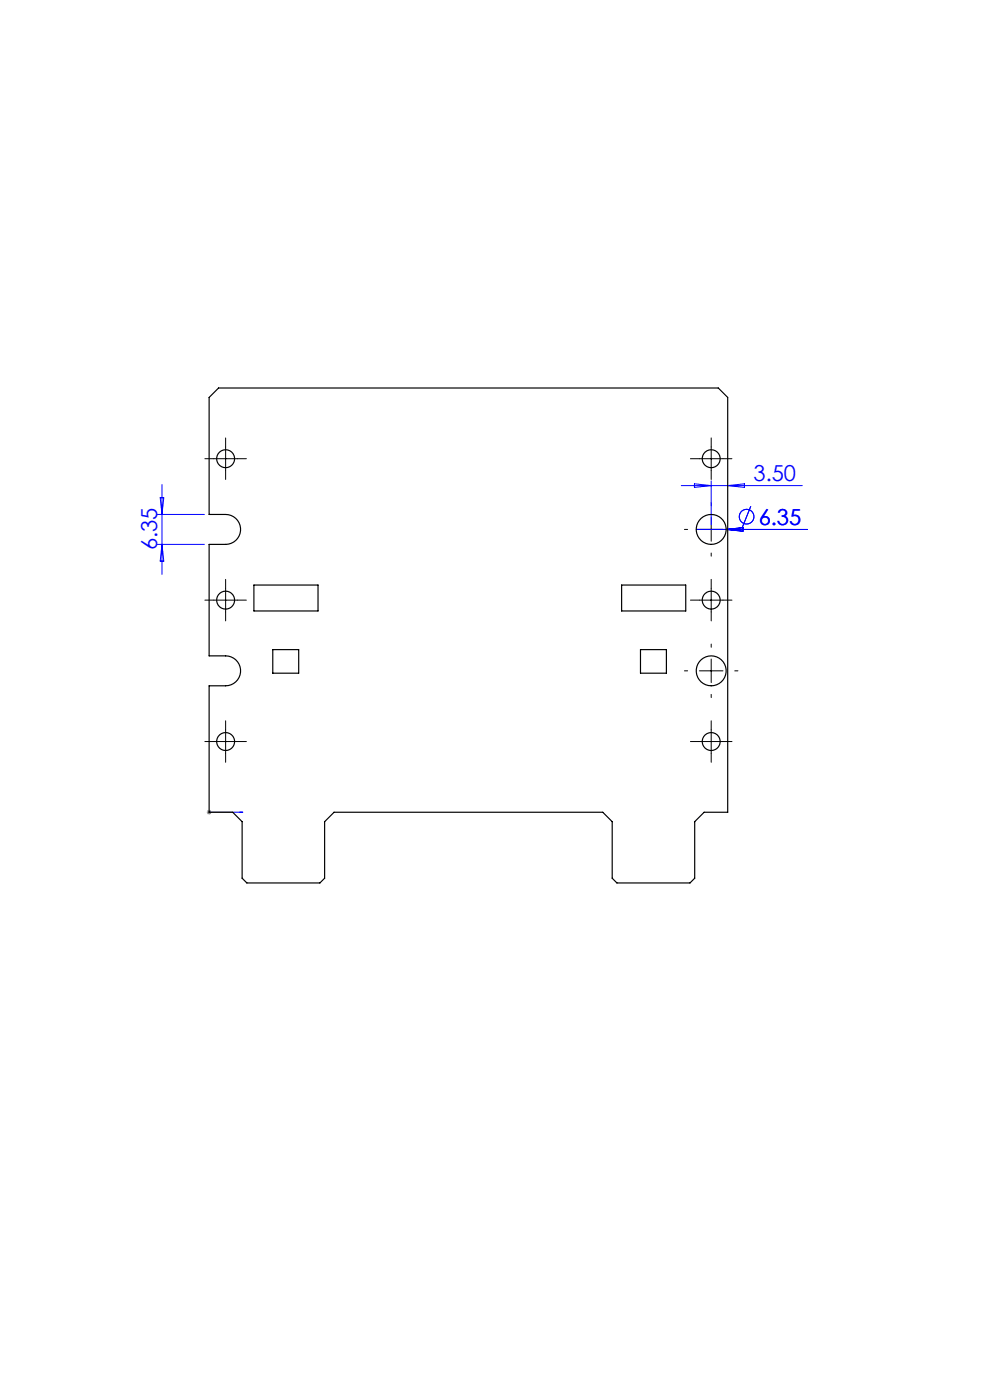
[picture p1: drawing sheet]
<svg xmlns="http://www.w3.org/2000/svg" width="210mm" height="297mm" viewBox="0 0 210 297" stroke-linecap="round" stroke-linejoin="round" font-family="sans-serif">
<defs><g id="words">
<g font-size="4.7" fill="#00f">
<text x="159.8" y="102">3.50</text>
<text x="160.9" y="111.3">6.35</text>
<text x="33.3" y="116.8" transform="rotate(-90 33.3 116.8)">6.35</text>
</g>
</g></defs>
<g fill="none" stroke="#00f" stroke-width=".21">
<path d="M33.4 109.1h10M33.4 115.5h10M34 105.6h.7l-.3 3.5zM34.4 102.8v19M34.4 115.5l.3 3.5h-.7zM144.5 103h25.7M147.3 102.6l3.6 .4-3.6 .4zM147.7 112.3h23.6M150.9 102v9.3M154 112.3l3.6-.4v.8zM154.4 103l3.5-.4v.8zM159.3 107.4l-1.8 4.4"/>
<path d="M44.2 172.3h.3zM44.4 172.3h.1M44.4 172.3h7.1M50.8 172.3h.7z"/>
<circle cx="158.4" cy="109.6" r="1.56"/>
</g>
<path d="M43.9 172.3h1M44 172l.7 .7M44.4 171.8v1M44.7 172l-.7 .7" fill="none" stroke="#808080" stroke-width=".21"/>
<g fill="none" stroke="#000" stroke-width=".21" stroke-dasharray="15.2 1.3 1.3 1.3">
<path d="M45.4 97.3h-1.9M47.9 94.8v-1.9M47.9 99.8v1.9M50.4 97.3h1.9M148.4 97.3h-1.9M150.9 94.8v-1.9M150.9 99.8v1.9M153.4 97.3h1.9M145.9 112.3h-.7M150.9 107.3v-.7M150.9 117.3v.7M155.9 112.3h.6"/>
<path d="M45.4 127.3h-1.9M47.9 124.8v-1.9M47.9 129.8v1.9M50.4 127.3h1.9M148.4 127.3h-1.9M150.9 124.8v-1.9M150.9 129.8v1.9M150.9 137.3v-.7M153.4 127.3h1.9M45.4 157.3h-1.9M47.9 154.8v-1.9M47.9 159.8v1.9"/>
<path d="M50.4 157.3h1.9M145.9 142.3h-.7M148.4 157.3h-1.9M150.9 154.8v-1.9M150.9 159.8v1.9M150.9 147.3v.7M153.4 157.3h1.9M155.9 142.3h.6"/>
</g>
<g fill="none" stroke="#000" stroke-width=".21">
<path d="M45.4 97.3h5M47.9 94.8v5M148.4 97.3h5M150.9 94.8v5M148.4 112.3h5M150.9 109.8v5M45.4 127.3h5M47.9 124.8v5M148.4 127.3h5M150.9 124.8v5M150.9 139.8v5M45.4 157.3h5"/>
<path d="M47.9 154.8v5M148.4 157.3h5M148.4 142.3h5M150.9 154.8v5"/>
</g>
<path d="M50.8 172.3h.7zM44.2 172.3h.3z" fill="#00f"/>
<g fill="none" stroke="#000" stroke-width=".25">
<path d="M44.4 84.3l2-2h106l2 2v88h-5l-2 2v12l-1 1h-15.5l-1-1v-12l-2-2h-57l-2 2v12l-1 1h-15.5l-1-1v-12l-2-2h-5v-26.8h3.5a3.2 3.2 0 0 0 3.1-3.2 3.2 3.2 0 0 0-3.1-3.2h-3.5v-23.6h3.5a3.2 3.2 0 0 0 3.1-3.2 3.2 3.2 0 0 0-3.1-3.2h-3.5zM53.9 124.1h13.6v5.5h-13.6zM57.9 137.8h5.5v5h-5.5zM131.9 124.1h13.6v5.5h-13.6zM135.9 137.8h5.5v5h-5.5z"/>
<circle cx="47.9" cy="97.3" r="1.9"/>
<circle cx="150.9" cy="97.3" r="1.9"/>
<circle cx="150.9" cy="112.3" r="3.2"/>
<circle cx="47.9" cy="127.3" r="1.91"/>
<circle cx="150.9" cy="127.3" r="1.91"/>
<circle cx="47.9" cy="157.3" r="1.9"/>
<circle cx="150.9" cy="157.3" r="1.9"/>
<circle cx="150.9" cy="142.3" r="3.2"/>
</g>
<use href="#words"/>
</svg>
